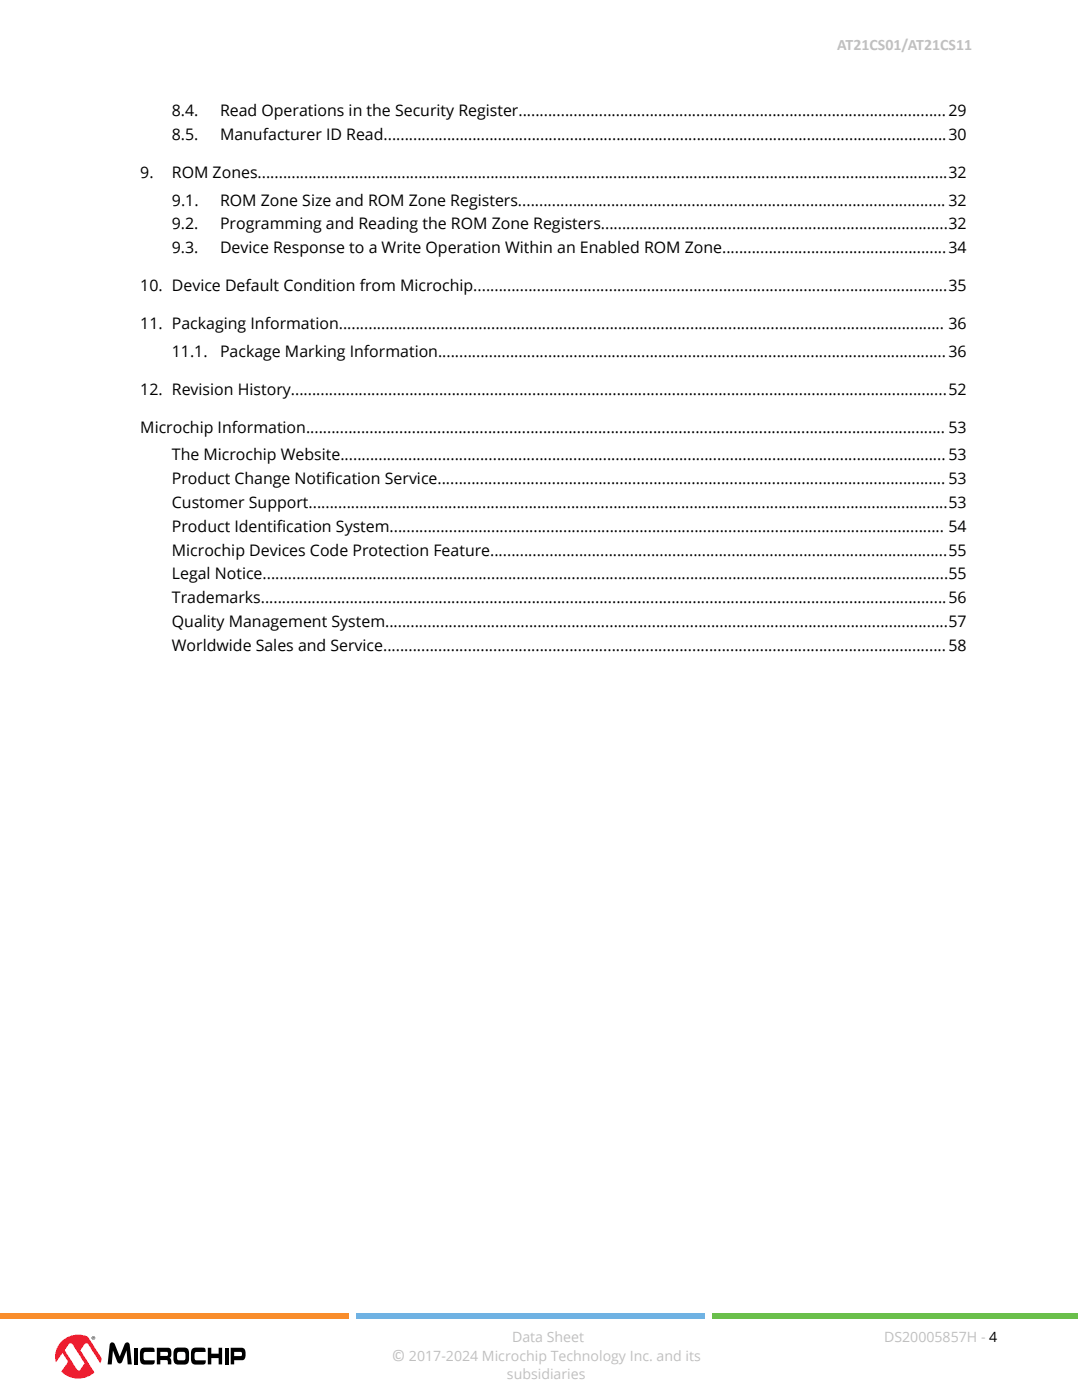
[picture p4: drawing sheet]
<svg xmlns="http://www.w3.org/2000/svg" width="216mm" height="279mm" viewBox="0 0 216 279" stroke-linecap="round" stroke-linejoin="round" font-family="sans-serif">
<defs><g id="words">
<g font-size="3.2" fill="#c0c0c0">
<text x="167" y="10">AT21CS01/AT21CS11</text>
<text x="78.2" y="271.7">©</text>
</g>
<g font-size="3.2">
<text x="34.3" y="23.2">8.4.</text>
<text x="43.9" y="23.2">Read Operations in the Security Register.....................................................................................................29</text>
<text x="34.3" y="28">8.5.</text>
<text x="43.9" y="28">Manufacturer ID Read.....................................................................................................................................30</text>
<text x="28" y="35.6">9.</text>
<text x="34.3" y="35.6">ROM Zones...................................................................................................................................................................32</text>
<text x="34.3" y="41">9.1.</text>
<text x="43.9" y="41">ROM Zone Size and ROM Zone Registers..................................................................................................... 32</text>
<text x="34.3" y="45.8">9.2.</text>
<text x="43.9" y="45.8">Programming and Reading the ROM Zone Registers..................................................................................32</text>
<text x="34.3" y="50.6">9.3.</text>
<text x="43.9" y="50.6">Device Response to a Write Operation Within an Enabled ROM Zone.....................................................34</text>
<text x="28" y="58.1">10. Device Default Condition from Microchip................................................................................................................35</text>
<text x="28" y="65.7">11. Packaging Information............................................................................................................................................... 36</text>
<text x="34.3" y="71.2">11.1.</text>
<text x="43.9" y="71.2">Package Marking Information........................................................................................................................36</text>
<text x="28" y="78.8">12. Revision History...........................................................................................................................................................52</text>
<text x="28" y="86.4">Microchip Information....................................................................................................................................................... 53</text>
<text x="34.3" y="91.8">The Microchip Website............................................................................................................................................... 53</text>
<text x="34.3" y="101.4">Customer Support.......................................................................................................................................................53</text>
<text x="34.3" y="96.6">Product Change Notif</text>
<text x="65" y="96.6">ication Service........................................................................................................................ 53</text>
<text x="34.3" y="106.1">Product Identif</text>
<text x="55.3" y="106.1">ication System................................................................................................................................... 54</text>
<text x="34.3" y="110.9">Microchip Devices Code Protection Feature............................................................................................................55</text>
<text x="34.3" y="115.6">Legal Notice..................................................................................................................................................................55</text>
<text x="34.3" y="120.4">Trademarks..................................................................................................................................................................56</text>
<text x="34.3" y="125.2">Quality Management System.....................................................................................................................................57</text>
<text x="34.3" y="129.9">Worldwide Sales and Service.....................................................................................................................................58</text>
</g>
<g font-size="2.8" fill="#c0c0c0">
<text x="102.2" y="267.7">Data Sheet</text>
<text x="176.4" y="267.7">DS20005857H - 4</text>
<text x="81.6" y="271.7">2017-2024 Microchip Technology Inc. and its</text>
<text x="101.2" y="275.1">subsidiaries</text>
</g>
</g></defs>
<g fill="#000">
<path d="M22.1 268a.56 .56 0 0 1 .8 .3l1 2.4 .9-2.4a.53 .53 0 0 1 .5-.4 .53 .53 0 0 1 .5 .3l.5 4.1h-.8l-.2-2.8-.9 2.2a.52 .52 0 0 1-.5 .4 .52 .52 0 0 1-.5-.4l-.9-2.2-.2 2.8h-.8l.4-3.9zM26.7 269h.8v3.3h-.8zM28.3 269.1l1.9-.2 .5 .2 .1 .7-2 .1-.1 .3-.1 .6 .2 .6 2.1 .1-.1 .6a3.1 3.1 0 0 1-2.5 .1 2.15 2.15 0 0 1-.4-2.1l.1-.5zM38.5 269.1l1.9-.2 .5 .2 .1 .7-2 .1-.2 .3v.6l.2 .6 2.1 .1-.1 .6a3.1 3.1 0 0 1-2.5 .1 3.1 3.1 0 0 1 0-3.1zM41.5 269h.7v1.2h1.4v-1.2h.7v3.3h-.7v-1.3h-1.4v1.3h-.7zM44.8 269h.8v3.3h-.8z"/>
<path d="M31.3 269v3.3h.7v-.9l1.4 .1 .1 .8h.7a1.01 1.01 0 0 0-.4-1.3 1.44 1.44 0 0 0 0-2zM32 269.8h1.4l.1 .7-.2 .1h-1.3z"/>
<path d="M35 269.1l1.7-.2a.93 .93 0 0 1 1 1.2 2.15 2.15 0 0 1-.4 2.1l-1.7 .1a.93 .93 0 0 1-1-1.2 2.15 2.15 0 0 1 .4-2zM35.4 270v1.3a1.55 1.55 0 0 0 1.4 .1l.2-.3v-.6a.49 .49 0 0 0-.4-.7h-.8z"/>
<path d="M46 269v3.3h.7v-.8h1.7a1.39 1.39 0 0 0 .6-1.8 .75 .75 0 0 0-.8-.7zM46.7 269.8h1.3a.47 .47 0 0 1 .3 .4 .47 .47 0 0 1-.2 .4h-1.4z"/>
</g>
<path d="M12.1 267.9a4.8 4.8 0 0 1 4.9-1.3l3.2 4.7a4.6 4.6 0 0 1-5.2 3.8 4.6 4.6 0 0 1-3.9-5.1l.2-.8z" fill="#fff"/>
<path d="M12.1 267.9a4.2 4.2 0 0 0-.9 4l1.3-1.9 .9 1.4a.55 .55 0 0 1-.1 .8l-1.1 1.5a4.8 4.8 0 0 0 6.6 .2l-2.8-4.4 .3-.4a1.55 1.55 0 0 1 1-1l.4 .3 2.3 3.7 .3-1-2.8-4.3a4.7 4.7 0 0 0-5.4 1.1zM13.7 268.3l.3-.2 .4 .1 2.4 3.7a1.28 1.28 0 0 1-.6 1.1l-.5 .5-.4-.2-2.4-3.9z" fill="#ed1c2e"/>
<path d="M18.3 267a.36 .36 0 0 1 .7 0 .36 .36 0 0 1-.7 0zM18.3 267a.3 .3 0 0 0 .6 0 .3 .3 0 0 0-.6 0zM18.5 266.8h.3v.4l-.2-.2-.1 .2zM18.6 266.9l.1 .1z" fill="#000"/>
<path d="M0 262h69.6v1.1h-69.6z" fill="#f98d2b"/>
<path d="M71 262h69.6v1.1h-69.6z" fill="#6fb2e3"/>
<path d="M142.1 262h72.9v1.1h-72.9z" fill="#6abf4b"/>
<use href="#words"/>
</svg>
